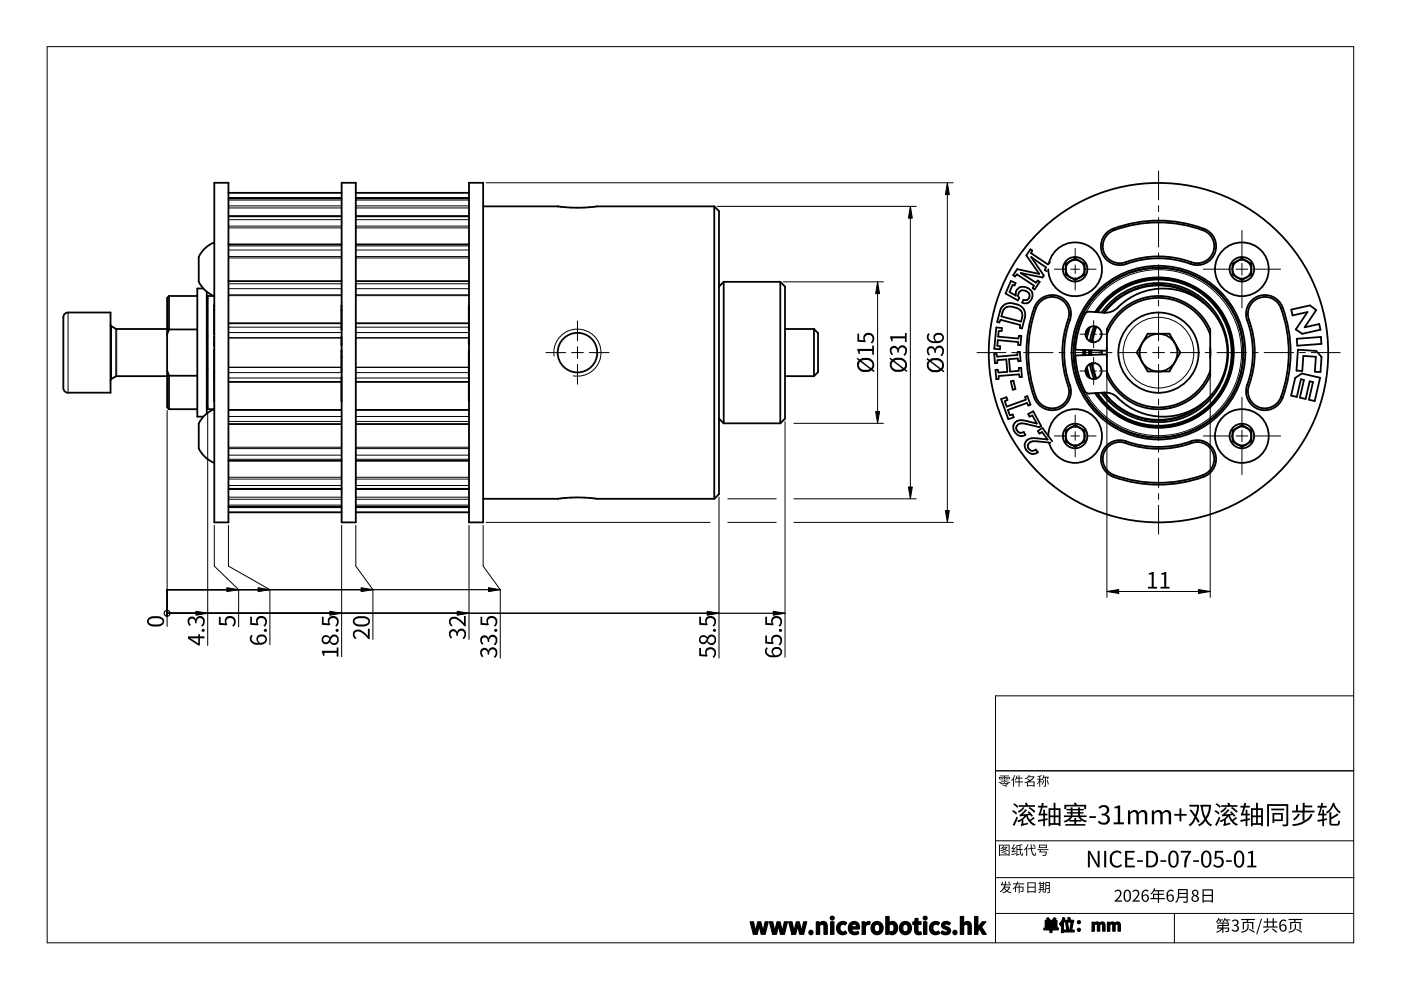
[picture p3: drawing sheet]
<svg xmlns="http://www.w3.org/2000/svg" width="297mm" height="210mm" viewBox="0 0 297 210" stroke-linecap="round" stroke-linejoin="round" font-family="sans-serif">
<g fill="none" stroke="#000" stroke-width=".38">
<path d="M45.4 38.8h3v72h-3zM72.4 38.8h3v72h-3zM99.4 38.8h3v72h-3zM45.4 51.4l-1.7 1-.9 1-.7 1.1v5.2l.7 1.1 .9 1 1.7 1M48.4 42.1h24M48.4 59.6h24M48.4 40.9h24M72.4 45.8h-24M72.4 51.8h-24M75.4 42.1h24M75.4 59.6h24M75.4 40.9h24"/>
<path d="M99.4 45.8h-24M99.4 51.8h-24M102.4 43.8h15.9M118.2 43.8l4.2 .2 4.2-.2M126.6 43.8h24.8v62M151.4 43.8l1 1v60l-1 1M153.4 59.8l-1 1M153.4 59.8v30M165.4 59.8l1 1v28l-1 1M165.4 59.8h-12M165.4 59.8v30M214.3 59.6l1 .4-.2 .5-.4-.1-.7 1.5 1.4 .8a1.63 1.63 0 0 1 .8-1.8 1.63 1.63 0 0 1 1.9 .3 1.69 1.69 0 0 1 .7 1.9 1.69 1.69 0 0 1-1.7 1.2l-.4-.1 .3-.7a.97 .97 0 0 0 1.3-.6 .97 .97 0 0 0-.8-1.2 1.02 1.02 0 0 0-1.3 .1 1.02 1.02 0 0 0-.1 1.4l-.3 .5-2.6-1.5z"/>
<path d="M216.4 57.9h.1M218.6 54.5l2.7 3.9-.3 .4-4.6-.9M218.7 54.5h-.1M218.7 54.5l3.1 2.2-.3 .5 .4 .3M222.4 55.9a5.7 5.7 0 0 1 9.1-3.3 5.7 5.7 0 0 1-1 9.6 5.7 5.7 0 0 1-8.3-5.1M222.6 55.6l-.4 .5-3.6-2.4 .3-.6-.4-.2-.9 1.3 2.7 3.9-4.6-1-.9 1.3 .4 .2 .4-.4 3.6 2.4-.2 .5 .3 .3 1.1-1.7-.4-.2-.4 .4-3.2-2M226 55.9l2-1.1 2 1.1v2.3l-2 1.2-2-1.2zM234.7 49.3a9.4 9.4 0 0 1 4-1.7 27 27 0 0 1 17.2 1.2 4 4 0 0 1 1.5 5.2 4 4 0 0 1-4.9 2 20.6 20.6 0 0 0-14.5 .2 4 4 0 0 1-4.2-2.3 4 4 0 0 1 .9-4.6zM235 49.6a16.2 16.2 0 0 1 6.5-2.1 26.7 26.7 0 0 1 14.2 1.6 3.6 3.6 0 0 1 1.4 4.7 3.6 3.6 0 0 1-4.5 1.8 20.9 20.9 0 0 0-14.7 .2 3.6 3.6 0 0 1-3.7-2 3.6 3.6 0 0 1 .8-4.2zM261.3 55.9l2-1.1 2 1.1v2.3l-2 1.2-2-1.2zM13.7 66.6l.7-.3h9v17h-9a1.06 1.06 0 0 1-1-1v-15zM23.4 68.8l.2 .4 .9 .5"/>
<path d="M24.5 69.7l.2 .1M24.5 79.8l-.9 .6-.2 .3M24.7 79.8h-.2M35.4 78.6l.4 1.1M35.4 69.8h-10.7M35.4 79.8h-10.7M35.8 62.8l-.4 .4v23.2l.4 .4M35.8 69.8l-.4 1.1M35.8 79.7v7.1M35.8 79.7h6M35.8 62.8v7M41.8 62.8h-6"/>
<path d="M41.8 69.8h-6M43.1 61.2h-1.3v27.1h1.3M43.8 61.8v25.9M43.8 78.3h.2M43.8 71.2h.2M44 63.3h-.2M45.4 62.8h-1.4v24h1.4M45.4 69.9h.1M45.4 72.9h.1M45.4 74.4h.1M45.4 75.7h.1M45.4 64.8v6"/>
<path d="M45.4 65.8h.1M45.4 68.7h.1M45.4 71.4v1.9M45.4 74.1v4.8M45.4 79.2v5.8M72.4 74.1v4.8M72.4 72.9h.1M72.4 75.7h.1M72.4 74.4h.1M72.4 64.8v3.7M72.4 68.7v1.2M72.4 71.4v1.9"/>
<path d="M72.4 65.8h.1M72.4 68.5h-24M99.4 75.7h.1M99.4 79.2v5.8M99.4 64.8v3.7M99.4 65.8h.1M99.4 68.7v1.2M99.4 71.4v1.5M99.4 74.4v4.5M99.4 68.5h-24M172.6 69.8h-6.2M172.6 69.8v10"/>
<path d="M172.6 69.8l.8 .8v8.3l-.8 .9M172.6 79.8h-6.2M210.8 75.1l.5-.1 .1 .6 4.3-.3 .1-.7h.4l.2 2h-.5l-.1-.6-1.9 .2 .3 2.6 1.8-.2v-.6h.5l.2 1.9-.5 .1-.2-.6-4.2 .3-.1 .6-.5 .1-.1-2h.4l.2 .6 1.9-.2-.2-2.6-1.9 .2-.1 .6h-.4zM211.2 69.4l1.2 .2v.6h-.7l-.1 1.2 4.3 .4 .2-.6h.4l-.1 2-.5-.1-.1-.6-4.2-.4-.2 1.2 .7 .1-.1 .7-1.2-.2zM212.7 64.8a2.53 2.53 0 0 1 2.9-.3 2.24 2.24 0 0 1 1.7 2.9l-.6 2.2-.5-.1 .1-.6-4.2-1.1-.2 .6-.5-.2 .7-2.4zM213 65.4a1.71 1.71 0 0 1 1.7-.3l.7 .2a1.61 1.61 0 0 1 1.3 2l-.2 .9-4.2-1.1 .3-1.1zM220.1 63.8a4 4 0 0 1 5.1-.7 4 4 0 0 1 1.6 4.8 21 21 0 0 0 .2 14.5 4 4 0 0 1-3 4.5 4 4 0 0 1-4.7-2.6 27.8 27.8 0 0 1 .4-19.8zM220.4 64.1a3.6 3.6 0 0 1 4.5-.6 3.6 3.6 0 0 1 1.5 4.3 21.3 21.3 0 0 0 .2 14.7 3.6 3.6 0 0 1-2.7 4 3.6 3.6 0 0 1-4.2-2.3 27.4 27.4 0 0 1 .3-19.5zM228 75.4a17.4 17.4 0 0 0 2.2 7.8l.7 .3 3.3-.3M228 74.1l6.6 .3M229.7 74.2v1.1M229.8 74.2v1.1"/>
<path d="M229.9 74.2v1.1M230.1 74.2v1.1M230.2 78.4l.4 1.4M230.2 78.7l.2 .9M230.3 78.2l.5 1.8M230.4 77.8l.7 2.4M230.4 70l-.2 .9M230.6 69.7l-.4 1.5M230.8 69.6l-.5 1.8M230.9 74.3v1M231.1 77.2l.9 3.2M231.1 69.4l-.7 2.4"/>
<path d="M231.3 74.3v1M231.4 74.3v1M231.4 77l1 3.3M231.6 77l.9 3.3M231.9 79l.1 .1M232 69.2l-.9 3.2M232 70.5h-.1M232.2 66.2a15.9 15.9 0 0 1 23.9-3.5 15.9 15.9 0 0 1 0 24.1 15.9 15.9 0 0 1-23.9-3.4M232.3 66.2a15.9 15.9 0 0 1 23.7-3.4 15.9 15.9 0 0 1 0 24 15.9 15.9 0 0 1-23.7-3.4M232.4 69.2l-1 3.3M232.4 66.2a15.8 15.8 0 0 1 23.6-3.3 15.8 15.8 0 0 1 0 23.8 15.8 15.8 0 0 1-23.6-3.3M232.5 69.3l-.9 3.2"/>
<path d="M232.7 66.2a15.5 15.5 0 0 1 23.1-3.1 15.5 15.5 0 0 1 0 23.3 15.5 15.5 0 0 1-23.1-3.1M233.6 66.3a14.8 14.8 0 0 1 21.9-2.5 14.8 14.8 0 0 1 0 22 14.8 14.8 0 0 1-21.9-2.5M233.6 74.4v.8M234.2 66.3l-3.6-.2a1.56 1.56 0 0 0-.9 1.3 18 18 0 0 0-1.7 6.8M234.6 65.6h.1M234.6 75.2l.1 .6M234.6 75.1l-6.6 .3M234.7 73.7l-.1 .7M234.7 69.9a12 12 0 0 1 10.9-7.1 12 12 0 0 1 11 7.1v9.8a12 12 0 0 1-11 7.1 12 12 0 0 1-10.9-7.1M234.7 71a11.6 11.6 0 0 1 10.9-7.8 11.6 11.6 0 0 1 11 7.8M234.7 78.6a11.6 11.6 0 0 0 10.9 7.8 11.6 11.6 0 0 0 11-7.8M234.7 69.8v9.9"/>
<path d="M236.4 63.7l.1 .2M238.9 62.1l.1 .1M241.4 61.1l-.1 .1M243.3 70.8h4.6l2.4 4-2.4 4h-4.6l-2.3-4zM244.3 60.5v.1M246.9 60.5v.1M249.9 61.1v.1M252.3 62.1l-.1 .1M254.8 63.7v.2M255.2 64.3a14.2 14.2 0 0 0-21.1 2 3.7 3.7 0 0 0 3-1.2 13.6 13.6 0 0 1 19.3 .3 13.6 13.6 0 0 1-.5 19.3 13.6 13.6 0 0 1-19.3-.7l-1.4-.7-1.1-.1a14.3 14.3 0 0 0 21.1 2.1M256.6 73.7v2.1M257 66a14.3 14.3 0 0 0-23 .3"/>
<path d="M265.5 63.6a4 4 0 0 1 6.4 1.6 27.4 27.4 0 0 1-.3 19.9 4 4 0 0 1-5.2 1.5 4 4 0 0 1-2-5 20.6 20.6 0 0 0-.2-14.5 4.1 4.1 0 0 1 1.3-3.5zM265.7 63.9a3.6 3.6 0 0 1 5.9 1.4 27.1 27.1 0 0 1-.3 19.6 3.6 3.6 0 0 1-4.7 1.3 3.6 3.6 0 0 1-1.8-4.4 21 21 0 0 0-.2-14.7 3.6 3.6 0 0 1 1.1-3.2zM273.8 65.6l4-.8 1.3 1-2.5 3.6 3.1-.7 .3 1.2-3.9 .9-1.4-.9 2.5-3.7-3.2 .7zM274.9 71.8l5.2-.4 .1 1.5-5.2 .4zM275.2 74.1l3.9 .3 1.1 1.3-.2 3.2-1.2-.1 .2-3.2-2.7-.1-.2 3.2-1.2-.1zM41.8 86.8h-6M44 86.3h-.2M45.4 86.8l-1.7 1-.9 .9-.7 1.1v5.3l.7 1.1 .9 .9 1.7 1M45.4 80.1h.1M48.4 89.9h24M48.4 81h24M72.4 97.7h-24"/>
<path d="M72.4 80.1v4.9M75.4 89.9h24M75.4 81h24M99.4 97.7h-24M99.4 80.1h.1M152.4 88.8l1 1M165.4 89.8h-12M212.3 84.6l1.1-.4 .2 .6-.6 .3 .4 1.1 4.1-1.4-.1-.7 .4-.1 .7 1.8-.5 .2-.3-.6-4 1.5 .4 1.1 .6-.1 .2 .6-1.1 .4zM214.3 80.8l.6-.1 .4 1.8-.6 .1zM217.4 92.2h.1M219.8 89.8l-2.1-.5a2.09 2.09 0 0 0-2.8 .9 1.76 1.76 0 0 0 .6 1.8 1.76 1.76 0 0 0 1.9 .2M219.8 89.8h.1"/>
<path d="M219.8 89.8l-.9-1.7-.6 .2-.3-.5 1.1-.6 1.6 3.1-.4 .3-2.6-.7a1.56 1.56 0 0 0-2.2 .8 1.04 1.04 0 0 0 1.6 .9l.3 .6M220 95.9h.1M222.1 93.2l-2.1-.2a2.09 2.09 0 0 0-2.7 1.2 1.78 1.78 0 0 0 .8 1.7 1.78 1.78 0 0 0 1.9 0M222.1 93.2l-1.2-1.6-.5 .3-.4-.5 1-.7 2.1 2.9M222.1 93.2h.1M222.2 92.5a5.7 5.7 0 0 1 8.2-5.2 5.7 5.7 0 0 1 1.2 9.6 5.7 5.7 0 0 1-9.2-3M222.7 93.9l-2.7-.3a1.55 1.55 0 0 0-2.1 1 1.02 1.02 0 0 0 .7 .9 1.02 1.02 0 0 0 1-.2l.4 .6M226 91.3l2-1.2 2 1.2v2.3l-2 1.1-2-1.1zM234 83.2a14.4 14.4 0 0 0 23 .3M234.5 94.6a3.9 3.9 0 0 1 4.3-1 21 21 0 0 0 14.5-.2 4 4 0 0 1 4.4 3 4 4 0 0 1-2.5 4.7 27.7 27.7 0 0 1-19.9-.4 4 4 0 0 1-.8-6.1zM234.7 83.9l-.1 .1M234.8 94.9a3.5 3.5 0 0 1 3.8-.9 21.3 21.3 0 0 0 14.7-.2 3.6 3.6 0 0 1 4 2.7 3.6 3.6 0 0 1-2.2 4.2 27.4 27.4 0 0 1-19.6-.3 3.6 3.6 0 0 1-.7-5.5z"/>
<path d="M236.5 85.7l-.1 .1M239 87.4l-.1 .1M241.3 88.4l.1 .1M244.3 89v.1M246.9 89v.1M249.9 88.4v.1M252.2 87.4l.1 .1M254.8 85.7v.1M261.3 91.3l2-1.2 2 1.2v2.3l-2 1.1-2-1.1zM274.6 80.1l1.4-.9 3.9 .9-1.2 4.9-1.2-.2 .9-3.8-.7-.2-.9 3.8-1.2-.3 .9-3.7-.7-.2-.8 3.8-1.3-.3zM48.4 107.5h24M72.4 103.7h-24"/>
<path d="M72.4 108.6h-24M75.4 107.5h24M99.4 103.7h-24M99.4 108.6h-24M102.4 105.8h15.8l4.3-.3 4.1 .3M126.6 105.8h24.8"/>
<circle cx="227.9" cy="57.1" r="1.99"/>
<circle cx="227.9" cy="57.1" r="2.61"/>
<circle cx="263.3" cy="57.1" r="2.61"/>
<circle cx="263.3" cy="57.1" r="5.7"/>
<circle cx="263.3" cy="57.1" r="1.99"/>
<circle cx="122.4" cy="74.8" r="4.2"/>
<circle cx="231.9" cy="70.9" r="1.69"/>
<circle cx="231.9" cy="78.7" r="1.7"/>
<circle cx="245.6" cy="74.8" r="18"/>
<circle cx="245.6" cy="74.8" r="4"/>
<circle cx="245.6" cy="74.8" r="18.4"/>
<circle cx="245.6" cy="74.8" r="8.5"/>
<circle cx="245.6" cy="74.8" r="36"/>
<circle cx="227.9" cy="92.5" r="2"/>
<circle cx="227.9" cy="92.4" r="2.6"/>
<circle cx="263.3" cy="92.4" r="2.61"/>
<circle cx="263.3" cy="92.5" r="2"/>
<circle cx="263.3" cy="92.4" r="5.7"/>
</g>
<g fill="none" stroke="#000" stroke-width=".21">
<path d="M48.4 42.1h24M48.4 46h24M48.4 52.1h24M48.4 48.3h24M48.4 46.6h24M48.4 42.4h24M48.4 54.4h24M72.4 41.9h-24M72.4 43.7h-24M72.4 53h-24M72.4 47.9h-24M72.4 54.7h-24"/>
<path d="M72.4 44.1h-24M75.4 42.1h24M75.4 46h24M75.4 52.1h24M75.4 48.3h24M75.4 46.6h24M75.4 42.4h24M75.4 54.4h24M99.4 41.9h-24M99.4 43.7h-24M99.4 53h-24M99.4 47.9h-24"/>
<path d="M99.4 54.7h-24M99.4 44.1h-24M236.1 48.4l.1 .4M238.7 55.6l.1 .4M252.6 55.6l-.1 .4M255.2 48.4l-.1 .4M14.4 66.3v17M23.6 69.2v11.1M24.5 69.7v10.1M24.7 69.8v10M48.4 61.2h24M48.4 77.9h24"/>
<path d="M48.4 62.7h24M48.4 70.5h24M48.4 69.4h24M48.4 71.6h24M48.4 60.2h24M48.4 62.5h24M72.4 71.7h-24M72.4 77.9h-24M72.4 79h-24M75.4 61.2h24M75.4 77.9h24M75.4 62.7h24"/>
<path d="M75.4 70.5h24M75.4 69.4h24M75.4 71.6h24M75.4 60.2h24M75.4 62.5h24M99.4 71.7h-24M99.4 77.9h-24M99.4 79h-24M219.3 65.2l.4 .1M226.5 67.8l.3 .1M228 74.2v1.2M230.1 66.5a17.6 17.6 0 0 1 26.7-5.3 17.6 17.6 0 0 1 0 27.2 17.6 17.6 0 0 1-26.7-5.3"/>
<path d="M233.2 74.4v.8M264.8 67.8l-.4 .1M272 65.2l-.4 .1M48.4 89.4h24M48.4 96.5h24M48.4 94.8h24M72.4 80.1h-24M72.4 88.3h-24M72.4 87h-24M72.4 97.4h-24M72.4 86.8h-24M72.4 95.1h-24"/>
<path d="M75.4 89.4h24M75.4 96.5h24M75.4 94.8h24M99.4 80.1h-24M99.4 88.3h-24M99.4 87h-24M99.4 97.4h-24M99.4 86.8h-24M99.4 95.1h-24M219.7 84.2l-.4 .1M226.8 81.6l-.3 .1M238.8 93.6l-.1 .3"/>
<path d="M252.5 93.6l.1 .3M264.4 81.6l.4 .1M271.6 84.2l.4 .1M48.4 105.9h24M48.4 105.4h24M48.4 101.6h24M48.4 107.6h24M72.4 108.6h-24M72.4 107.1h-24M72.4 103.6h-24M72.4 102.9h-24M72.4 101.2h-24"/>
<path d="M72.4 107.4h-24M75.4 105.9h24M75.4 105.4h24M75.4 101.6h24M75.4 107.6h24M99.4 108.6h-24M99.4 107.1h-24M99.4 103.6h-24M99.4 102.9h-24M99.4 101.2h-24M99.4 107.4h-24M236.2 100.7l-.1 .4"/>
<path d="M255.1 100.7l.1 .4"/>
<circle cx="245.6" cy="74.8" r="7.5"/>
</g>
<path d="M117.5 75.5a5 5 0 0 1 4.7-5.7 5 5 0 0 1 5.2 5.3 5 5 0 0 1-5.9 4.6" fill="none" stroke="#000" stroke-width=".21"/>
<path d="M10 9.9h277v190h-277z" fill="none" stroke="#000" stroke-width=".21"/>
<path d="M287 147.5h-75.9v52.4M211.1 163.4h75.9M211.1 178.3h75.9M249 193.7v6.2M286.9 193.7h-75.8M287.1 186.1h-76" fill="none" stroke="#000" stroke-width=".21"/>
<g fill="#000">
<path d="M181.8 74h3.1v-.7h.4v1.9h-.4v-.8h-2.6v.6h-.3zM181.8 70.7h.4v1.4h1a1.15 1.15 0 0 1 .9-1.6 1.15 1.15 0 0 1 1.2 1.5l-.4 .8-.3-.2a.84 .84 0 0 0 .4-1.1 .84 .84 0 0 0-1.1-.4 .84 .84 0 0 0-.4 1.1l-.1 .4-1.6-.2zM188.7 71.3h3.2v-.7h.3v1.9h-.3v-.8h-2.6v.7h-.3zM189 73.5a.88 .88 0 0 1 1.4 .5 1 1 0 0 1 1.3-.7 1 1 0 0 1 .6 1.3l-.5 .9-.3-.3a.82 .82 0 0 0 .5-.9 .82 .82 0 0 0-.8-.6 .82 .82 0 0 0-.6 1h-.4a.72 .72 0 0 0-.6-.9 .7 .7 0 0 0-.6 .5 .7 .7 0 0 0 .4 .8l-.3 .2a1.27 1.27 0 0 1-.1-1.8zM196.8 73.6a.88 .88 0 0 1 1.5 .4 1 1 0 0 1 1.2-.7 1 1 0 0 1 .6 1.4l-.4 .8-.3-.2a.82 .82 0 0 0 .5-.9 .82 .82 0 0 0-.9-.7 .81 .81 0 0 0-.6 1.1h-.3a.72 .72 0 0 0-.7-1 .7 .7 0 0 0-.6 .6 .7 .7 0 0 0 .4 .8l-.3 .2a1.27 1.27 0 0 1-.1-1.8zM40.1 130.9a.88 .88 0 0 1 1.4 .4 .96 .96 0 0 1 1.2-.7 .96 .96 0 0 1 .7 1.1v.5l-.3 .5-.2 .1-.3-.2a.82 .82 0 0 0 .5-1 .82 .82 0 0 0-.9-.5l-.4 .4-.1 .6h-.3a.72 .72 0 0 0-.7-.9 .7 .7 0 0 0-.6 .5 .7 .7 0 0 0 .4 .8l-.3 .2a1.27 1.27 0 0 1-.1-1.8zM46.4 130.8h.4v1.3l1 .1a1.14 1.14 0 0 1 .8-1.6 1.14 1.14 0 0 1 1.4 1.1l-.1 .5-.3 .5-.1 .2-.3-.3a.84 .84 0 0 0 .4-1.1 .84 .84 0 0 0-1.1-.4 .84 .84 0 0 0-.4 1.1l-.1 .4-1.6-.1zM53 130.8h.4v1.3l1 .1a1.16 1.16 0 0 1 1.1-1.6 1.16 1.16 0 0 1 1 1.6l-.4 .7-.2-.3a.84 .84 0 0 0 .4-1.1 .84 .84 0 0 0-1.2-.4 .84 .84 0 0 0-.3 1.1l-.1 .4-1.7-.1zM68.2 138h3.2v-.7h.3v1.9h-.3v-.8h-2.6v.6h-.3zM68.2 130.8h.4v1.3l1 .1a1.16 1.16 0 0 1 1.1-1.6 1.16 1.16 0 0 1 1.1 1.6l-.5 .7-.2-.3a.84 .84 0 0 0 .4-1.1 .84 .84 0 0 0-1.1-.4 .84 .84 0 0 0-.4 1.1l-.1 .4-1.7-.1zM75.1 133.8a1.52 1.52 0 0 1 2.2 .3l.7 .7v-1.5h.4v2.2h-.3l-.9-.9a1.47 1.47 0 0 0-1.8-.6l-.2 .3a.79 .79 0 0 0 .4 1l-.3 .2a1.21 1.21 0 0 1-.2-1.7zM95.5 131.1a1.52 1.52 0 0 1 2.1 .3l.8 .7v-1.5h.3v2.2h-.2l-.9-.9a1.47 1.47 0 0 0-1.8-.6l-.2 .3a.79 .79 0 0 0 .3 1l-.2 .2a1.21 1.21 0 0 1-.2-1.7z"/>
<path d="M95.5 133.6a.88 .88 0 0 1 1.4 .4 1 1 0 0 1 1.3-.7 1 1 0 0 1 .6 1.4l-.5 .8-.3-.2a.82 .82 0 0 0 .5-1 .82 .82 0 0 0-.9-.6l-.4 .4-.1 .7h-.3a.72 .72 0 0 0-.7-1 .7 .7 0 0 0-.6 .6 .7 .7 0 0 0 .4 .8l-.3 .2a1.27 1.27 0 0 1-.1-1.8zM102.1 137.6a.88 .88 0 0 1 1.5 .4 1 1 0 0 1 1.3-.7 1 1 0 0 1 .5 1.3l-.4 .9-.3-.2a.82 .82 0 0 0 .5-1 .82 .82 0 0 0-1-.6l-.4 .4-.1 .7h-.3a.72 .72 0 0 0-.7-1 .7 .7 0 0 0-.6 .6 .7 .7 0 0 0 .4 .7l-.3 .3a1.27 1.27 0 0 1-.1-1.8zM102.1 134.9a.88 .88 0 0 1 1.5 .4 1 1 0 0 1 1.3-.7 1 1 0 0 1 .5 1.4l-.4 .8-.3-.2a.82 .82 0 0 0 .5-1 .82 .82 0 0 0-1-.5l-.4 .3-.1 .7h-.3a.72 .72 0 0 0-.7-.9 .7 .7 0 0 0-.6 .5 .7 .7 0 0 0 .4 .8l-.3 .2a1.27 1.27 0 0 1-.1-1.8zM101.9 130.8h.4v1.3l1 .1a1.14 1.14 0 0 1 .8-1.6 1.14 1.14 0 0 1 1.3 1.1v.5l-.3 .5-.1 .2-.3-.3a.84 .84 0 0 0 .4-1.1 .84 .84 0 0 0-1.1-.4 .84 .84 0 0 0-.4 1.1l-.1 .4-1.6-.1zM148.3 137.4h.3v1.3l1 .1a1.16 1.16 0 0 1 1.1-1.6 1.16 1.16 0 0 1 1.1 1.7l-.4 .6-.3-.2a.84 .84 0 0 0 .4-1.1 .84 .84 0 0 0-1.1-.5 .84 .84 0 0 0-.4 1.2l-.1 .3-1.6-.1zM148.3 130.8h.3v1.3l1 .1a1.16 1.16 0 0 1 1.1-1.6 1.16 1.16 0 0 1 1.1 1.6l-.4 .7-.3-.3a.84 .84 0 0 0 .4-1.1 .84 .84 0 0 0-1.1-.4 .84 .84 0 0 0-.4 1.1l-.1 .4-1.6-.1zM162.3 134.7h.3v1.4l1 .1a1.16 1.16 0 0 1 1.1-1.7 1.16 1.16 0 0 1 1.1 1.7l-.4 .6-.3-.2a.84 .84 0 0 0 .4-1.1 .84 .84 0 0 0-1.1-.4 .84 .84 0 0 0-.4 1.1l-.1 .4-1.6-.1zM162.3 130.8h.3v1.3l1 .1a1.16 1.16 0 0 1 1.1-1.6 1.16 1.16 0 0 1 1.1 1.6l-.4 .7-.3-.3a.84 .84 0 0 0 .4-1.1 .84 .84 0 0 0-1.1-.4 .84 .84 0 0 0-.4 1.1l-.1 .4-1.6-.1zM243.6 121.5l1-.2v3.1h.7v.4h-1.9v-.4h.8v-2.6h-.6zM246.2 121.5l1.1-.2v3.1h.7v.4h-1.9v-.4h.7v-2.6h-.6zM212 164.4h1.9v.2h-.9v.1h1.1v.5h-.2v-.3h-.9v.4h-.2v-.4h-.8v.3h-.2v-.5h1v-.1h-.8zM212.1 165.3h.6v.1h-.6z"/>
<path d="M212.1 165h.6v.2h-.6zM211.7 165.9l1.3-.5 .4 .3 .8 .2-.1 .1-1.2-.4-1.1 .4zM213.2 165.3h.6v.1h-.6zM213.2 165h.6v.2h-.6zM212.1 166h.9l-.2-.2 .1-.1 .2 .2-.1 .1 .9 .1-.7 .5 .3 .1-.1 .1-1-.4 .1-.1 .5 .2 .5-.3h-1.4zM215 164.3l.2 .1-.2 .6v1.8h-.2v-1.5l-.3 .3-.1-.2zM215.5 173.1l.3 .3-.8 1.7-.3-.2zM214.6 172l.2-.2 .9 .6-.3 .3zM214.8 170.6l.3-.3 .8 .7-.3 .3zM215.8 172l1.1-.9 .3 .1-1.2 1.1zM215.5 164.5h.2l-.1 .4h.4v-.5h.2v.5h.6v.2h-.6v.6h.7v.2h-.7v.9h-.2v-.9h-.8v-.2h.8v-.6h-.5l-.2 .4-.1-.1zM217.9 179l.2 .1-.3 .5v1.9h-.2v-1.6l-.4 .4-.1-.2z"/>
<path d="M218.3 171.1l1.2 .9-.2 .3-1.2-1zM216.1 172.8l1.3-1.2 .4 .1-1 1 1.4-.2-.3-.3 .2-.2 .9 1-.3 .2-.3-.4-.5 .1 .1 .3 .4 .6 .7-.6 .3 .3-.8 .6 1 .7-.3 .3-.8-.5-.5-.6-.4-.9-.6 .6v1l.9-.3v.4l-1.3 .4-.2-.3 .2-.3v-.6l-.7 .3-.3-.3 1.3-.6 .3-.4-1 .1zM216 170.7h1.5l-.2-.4 .4-.1 .2 .5h1.5v.4h-3.4zM219 179.1l.1-.1 .5 .5-.2 .1zM218.5 179h.2l.1 .8 .8-.1v.2l-.8 .1 .3 1.1 .3 .1 .1-.4 .2 .1-.1 .2a.4 .4 0 0 1-.4 .4 .4 .4 0 0 1-.4-.5l-.2-1-.7 .1v-.2l.7-.1zM221.2 165.4h.2l-.4 1-.2-.1zM221.9 165.4h.2l.3 .9-.2 .1zM220.1 170.8h.7l.1-.6 .4 .1-.1 .5h.9v.4h-1l-.5 1.3h.6v-.8h.4v.8h.5v.4h-.5v.7l.5-.1v.3l-.5 .2v1.2h-.4v-1.2l-1.1 .3-.1-.4 1.2-.2v-.8l-.9 .1-.2-.4 .6-1.4h-.6zM220 164.6l.8-.2 .1 .1-.4 .1v.5h.4v.2l.3-1 .2 .1-.1 .3h1.1l-.2 .5h-.2l.1-.3h-.3l-.1 1.9h-.4l-.1-.2h.4v-1.7h-.3l-.3 .5-.5-.1 .4 .5-.1 .2-.3-.4v1.2h-.2v-1.2l-.3 .7-.1-.1 .4-.9h-.4v-.2h.4v-.4h-.3zM225.7 170.6h2.2l-.3-.3 .5-.1 .2 .4h2v1h-.4v-.6h-3.8v.6h-.4zM225.9 174.7h1.9v-.5h-1.1v-.3h1.1v-.5h.4v.5h1.1v.3h-1.1v.5h1.9v.4h-4.2zM231 173.1h1.3v.3h-1.3z"/>
<path d="M232.9 171.2a1.26 1.26 0 0 1 1.3-.5 1.26 1.26 0 0 1 1 1l-.1 .4-.6 .6a1.15 1.15 0 0 1 .8 1.5 1.15 1.15 0 0 1-1.6 .6l-.9-.5 .2-.3a.96 .96 0 0 0 1 .5 .96 .96 0 0 0 .8-.8 .89 .89 0 0 0-1.2-.8v-.4a.82 .82 0 0 0 1.1-.8 .8 .8 0 0 0-.7-.6 .8 .8 0 0 0-.8 .4zM236.3 171.1l1.2-.3v3.6h.8v.4h-2.2v-.4h.9v-3h-.7zM239.2 171.8h.4v.4a.97 .97 0 0 1 .9-.5 .97 .97 0 0 1 .9 .6 .99 .99 0 0 1 1.2-.5 .99 .99 0 0 1 .6 1.1v1.9h-.5v-1.8a.67 .67 0 0 0-.4-.9 .67 .67 0 0 0-.9 .5v2.2h-.5v-1.8a.67 .67 0 0 0-.4-.9 .67 .67 0 0 0-.8 .5v2.2h-.5zM244.2 171.8h.4l.1 .4a.97 .97 0 0 1 .9-.5 .97 .97 0 0 1 .8 .6 .99 .99 0 0 1 1.2-.5 .99 .99 0 0 1 .7 1.1v1.9h-.5v-1.8a.67 .67 0 0 0-.5-.9 .67 .67 0 0 0-.8 .5v2.2h-.5v-1.8a.67 .67 0 0 0-.5-.9 .67 .67 0 0 0-.8 .5v2.2h-.5zM250.1 171.4h.4v1.2h1.1v.3h-1.1v1.2h-.4v-1.2h-1.1v-.3h1.1zM252.2 170.6l2 .1v.9l-.5 1.5 .6 1.1-.3 .3-.5-.9-.3 .7-.9 .9-.3-.3 .9-1 .3-.7-1-1.4 .3-.2 .9 1.1 .4-1.7h-1.6zM258.4 173.1l.3 .3-.7 1.7-.4-.2zM257.5 172l.2-.2 .9 .6-.3 .3zM257.7 170.6l.3-.3 .8 .7-.2 .3zM258.7 172l1.1-.9 .3 .1-1.2 1.1zM261.2 171.1l1.2 .9-.2 .3-1.2-1zM259 172.8l1.3-1.2 .4 .1-1 1 1.4-.2-.3-.3 .3-.2 .8 1-.3 .2-.2-.4-.6 .1 .1 .3 .4 .6 .7-.6 .3 .3-.8 .6 1 .7-.3 .3-.7-.5-.6-.6-.4-.9-.6 .6v1l.9-.3 .1 .4-1.4 .4-.2-.3 .2-.3v-.6l-.7 .3-.3-.3 1.3-.6 .3-.4-1 .1z"/>
<path d="M258.9 170.7h1.5l-.2-.4 .4-.1 .3 .5h1.5v.4h-3.5zM263 170.8h.7l.1-.6 .4 .1-.1 .5h.9v.4h-1l-.5 1.3h.6v-.8h.4v.8h.5v.4h-.5v.7l.5-.1v.3l-.5 .2v1.2h-.4v-1.2l-1.1 .3v-.4l1.1-.2v-.8l-.9 .1-.1-.4 .5-1.4h-.6zM268.7 170.5h4.4l-.1 4.5-1 .2-.2-.4 .9-.1v-3.8h-3.7v4.3h-.3zM275.2 172.5l.4 .1a2.03 2.03 0 0 1-1.2 1.3l-.3-.2 .9-.8zM274.8 170.6h.4v1.3h1v-1.7h.4v.6h1.6v.4h-1.6v.7h2.1v.4h-2.1v1.7l1-.9 .3-.6 .4 .2a3.6 3.6 0 0 1-2.3 2l-1.9 .5-.2-.4 2-.4 .7-.4h-.4v-1.7h-2.2v-.4h.8zM279.4 170.9h.6l.1-.7 .4 .1-.1 .6h.9v.3h-1l-.4 1.3h.5v-.8h.3v.8h.6v.4h-.6v.7l.6-.1 .1 .4-.7 .1v1.2h-.3v-1.1l-1 .2-.1-.4 1.1-.2v-.8l-.9 .1-.1-.4 .5-1.4h-.5zM281.9 172.2h.4v1.1l1.2-.9 .3 .4-1.5 .9v.9l1.2 .1 .2-.8 .3 .2a.65 .65 0 0 1-.3 .9h-1.4l-.4-.1zM282.6 170.2l.4 .1v.1a2.74 2.74 0 0 0 1.3 1.7l-.3 .4-.9-1-.4-.6-.7 1.1-.6 .5-.3-.3 .8-.6zM159.1 195.4h.6l.5 2.1 .5-2.1h.6l.5 2.1 .4-2.1h.7l-.7 2.7h-.8l-.4-1.9-.5 1.9h-.8zM163.1 195.4h.7l.4 2.1 .6-2.1h.6l.5 2.1 .4-2.1h.7l-.7 2.7h-.8l-.5-1.9-.4 1.9h-.8zM167.2 195.4h.7l.4 2.1 .5-2.1h.7l.4 2.1 .5-2.1h.6l-.6 2.7h-.8l-.5-1.9-.4 1.9h-.8zM173.1 195.4h.5l.1 .4a.92 .92 0 0 1 1.1-.4 .92 .92 0 0 1 .6 1v1.7h-.7v-1.6a.48 .48 0 0 0-.3-.5 .48 .48 0 0 0-.6 .3v1.8h-.7z"/>
<path d="M176.1 195.4h.7v2.7h-.7zM177.7 195.9a1.29 1.29 0 0 1 1.8-.2l-.3 .4a.72 .72 0 0 0-.9 0 .72 .72 0 0 0-.2 .9 .68 .68 0 0 0 .5 .6 .68 .68 0 0 0 .7-.2l.2 .4-.1 .2a1.33 1.33 0 0 1-1.5-.1 1.33 1.33 0 0 1-.5-1.3zM182.8 195.4h.6v.5a.8 .8 0 0 1 1.1-.5l-.1 .6a.64 .64 0 0 0-.9 .5v1.6h-.7zM194 194.7h.6v.7h.7v.6h-.7v1.4l.3 .2h.3l.1 .5-.5 .1a.83 .83 0 0 1-.9-1v-1.2h-.4v-.5l.5-.1zM195.8 195.4h.7v2.7h-.7zM197.4 195.9a1.3 1.3 0 0 1 1.8-.2l-.3 .4a.72 .72 0 0 0-.9 0 .72 .72 0 0 0-.2 .9 .68 .68 0 0 0 .5 .6 .68 .68 0 0 0 .7-.2l.2 .4-.8 .4a1.38 1.38 0 0 1-1.3-.9 1.38 1.38 0 0 1 .3-1.4zM199.8 195.7a1.29 1.29 0 0 1 1.7 0l-.3 .4-.3-.1a.34 .34 0 0 0-.6 0 .34 .34 0 0 0 .4 .5 .86 .86 0 0 1 .8 .9 .86 .86 0 0 1-1 .8h-.4l-.6-.4 .3-.4 .8 .2a.26 .26 0 0 0 .3-.2 .26 .26 0 0 0-.2-.3h-.1a.88 .88 0 0 1-.8-.5 .88 .88 0 0 1 0-.9zM203.6 194.3h.7v1.5a.91 .91 0 0 1 1.1-.4 .91 .91 0 0 1 .5 1v1.7h-.7v-1.6a.48 .48 0 0 0-.3-.5 .48 .48 0 0 0-.6 .3v1.8h-.7zM206.6 194.3h.7v2.3l1-1.2h.7l-.9 1.1 1 1.6h-.8l-.6-1.1-.4 .4v.7h-.7zM212.4 180.7l1.1 .2-.1 .2-1.1-.3zM212.7 180.4l.6 .2-.1 .1-.6-.2zM213.7 187l.2-.1 .3 .4-.2 .1z"/>
<path d="M214.4 181.1l1-.2v.2l-.9 .2zM215 179l.1 .1-.4 .8 .4-.1 .1-.2 .2 .1-.6 .8 .6-.1v.1l-.9 .3-.1-.2 .5-.6-.4 .1-.1-.2zM214.8 187.3h.7l.2-.4h.2l-.1 .4h1.4v.2h-1.5l-.3 .5h.6v-.4h.2v.4h.8v1l-.6 .1v-.2h.4v-.7h-.6v1.2h-.2v-1.2h-.6v.9h-.2v-.9l-.4 .4-.1-.2 .3-.2 .5-.7h-.7zM220.5 188.8h.2l-.4 .6-.1-.1zM220.9 188.9l.2-.1 .3 .4-.2 .1zM219.9 180.1h2.4v.1h-1.6l-.1 .3 1.4 .1a.68 .68 0 0 1-.2 .7 .68 .68 0 0 1-.8 .1v-.1l.6-.1 .1-.5h-1.4l.2-.5h-.6zM225.4 194.6l.4 .1-.3 .7v2.3h-.4v-1.7l-.3 .3-.2-.5zM225.8 195.1h.7l-.1-.5 .4-.1 .1 .5-.3 .1h1v.4h-1.8zM225.9 195.7l.4-.1 .2 1.4-.4 .1zM227.1 195.6l.4 .1-.3 1.5h.5v.4h-2.1v-.4h1.2zM230.7 180.4h.4l1.7 2.9-.1-2.9h.4v3.5h-.4l-1.7-2.9 .1 2.9h-.4zM231.5 195.5h.5v.3l.3-.2a.56 .56 0 0 1 .8 .2 .64 .64 0 0 1 .8-.3 .64 .64 0 0 1 .4 .7v1.2h-.5v-1.2l-.2-.3-.4 .2v1.3h-.5v-1.2l-.3-.3-.4 .2v1.3h-.5z"/>
<path d="M234.8 195.5h.4v.3l.3-.2a.56 .56 0 0 1 .9 .2 .64 .64 0 0 1 .7-.3 .64 .64 0 0 1 .4 .7v1.2h-.4v-1.2l-.3-.3-.4 .2v1.3h-.5v-1.2l-.2-.3-.4 .2v1.3h-.5zM236.4 188.9a.83 .83 0 0 1 1.2 0 .83 .83 0 0 1-.1 1.2l-.7 .8h1.1v.3h-1.6v-.2a1.78 1.78 0 0 0 1.1-1.8l-.3-.3-.6 .3-.2-.2zM235.9 180.7a1.42 1.42 0 0 1 1.9 .1l-.2 .3a1.09 1.09 0 0 0-1.4-.2 1.09 1.09 0 0 0-.4 1.2 1.11 1.11 0 0 0 .5 1.3 1.11 1.11 0 0 0 1.4-.2l.2 .3a1.5 1.5 0 0 1-1.8 .3 1.5 1.5 0 0 1-.8-1.6 1.5 1.5 0 0 1 .6-1.5zM238.5 180.4h2.1v.4h-1.6v1.1h1.3v.4h-1.3v1.2h1.6v.4h-2.1zM240.2 188.9a.83 .83 0 0 1 1.2 0 .83 .83 0 0 1-.1 1.2l-.7 .8h1.1v.3h-1.6v-.2a1.78 1.78 0 0 0 1.1-1.8l-.3-.3-.6 .3-.2-.2zM241.1 182.4h1.2v.3h-1.2zM246 182.4h1.3v.3h-1.3zM250.4 180.4h2.1v.3a4.8 4.8 0 0 0-1 3.2h-.4v-1.3l.3-.9 .6-.9h-1.6zM253 182.4h1.2v.3h-1.2zM257.6 180.4h1.7v.4h-1.3l-.1 1a1.15 1.15 0 0 1 1.6 1 1.15 1.15 0 0 1-1.4 1.2l-.9-.5 .2-.3a.84 .84 0 0 0 1.1 .4 .84 .84 0 0 0 .4-1.1 .84 .84 0 0 0-1.1-.4l-.3-.1zM258.3 194.6l.2 .1-.1 .2h.9v.2h-.5l.1 .4h-.2l-.2-.4h-.2l-.3 .5-.2-.1zM259.6 194.6l.3 .1-.1 .2h1v.2h-.6l.2 .4h-.2l-.3-.4h-.2l-.3 .5-.2-.2z"/>
<path d="M259.9 182.4h1.3v.3h-1.3zM261.2 195.3a.74 .74 0 0 1 1-.3 .74 .74 0 0 1 .2 1.1l-.2 .1a.74 .74 0 0 1 .4 1 .74 .74 0 0 1-1.1 .3l-.4-.3 .1-.2a.57 .57 0 0 0 .8 .3 .57 .57 0 0 0 .3-.8l-.7-.2v-.2a.51 .51 0 0 0 .7-.5 .5 .5 0 0 0-.4-.4 .5 .5 0 0 0-.6 .3zM263.1 194.8h3v.3h-1.4l-.2 .4h1.2v1.6h-.2v-1.4h-1.8v1.4h-.2v-1.6h.8l.1-.4h-1.3zM264.6 180.7l1.1-.3v3.1h.7v.4h-1.9v-.4h.7v-2.6h-.6zM264.5 195.9h.2v.6a1.07 1.07 0 0 1-.8 1.1l-.7 .2-.1-.2a1.39 1.39 0 0 0 1.3-.8zM264.9 196.9l1.1 .7-.1 .2-1.2-.7zM267.4 194.8h.2l-1 3.3h-.3zM267.9 197.6l.9-.7 .2 .1-.9 .8zM269.6 197l.3-.1 .9 .7-.2 .2zM273.2 194.8h2.9v.3h-1.3l-.2 .4h1.2v1.6h-.3v-1.4h-1.7v1.4h-.3v-1.6h.8l.2-.4h-1.3zM274.5 195.9h.3v.6a1.07 1.07 0 0 1-.9 1.1l-.6 .2-.2-.2a1.39 1.39 0 0 0 1.4-.8zM274.9 196.9l1.2 .7-.2 .2-1.1-.7z"/>
<path d="M181.8 75.9l.5 .3a1.97 1.97 0 0 1 2.9 .6l.1 .4a1.16 1.16 0 0 1-.3 1.1l.4 .3-.1 .3-.5-.4a1.96 1.96 0 0 1-3-.5l-.1-.4a1.19 1.19 0 0 1 .4-1.2l-.5-.3zM182.7 76.5l2 1.6 .2-.3a1.1 1.1 0 0 0-.3-1.2 1.1 1.1 0 0 0-1.1-.3zM182.3 76.8l-.1 .2a1.09 1.09 0 0 0 .2 1.1 1.09 1.09 0 0 0 1.1 .3l.9-.2-2-1.5z"/>
<path d="M188.8 75.8l.4 .4a1.97 1.97 0 0 1 3 .5l.1 .4a1.16 1.16 0 0 1-.4 1.2l.5 .3-.2 .3-.5-.4a1.96 1.96 0 0 1-2.9-.5l-.1-.4a1.19 1.19 0 0 1 .3-1.2l-.4-.3zM189.6 76.5l2 1.5 .2-.3a1.1 1.1 0 0 0-.2-1.1 1.1 1.1 0 0 0-1.1-.3zM189.2 76.8l-.1 .2a1.09 1.09 0 0 0 .3 1.1 1.09 1.09 0 0 0 1.1 .3l.8-.2-2-1.5z"/>
<path d="M196.6 75.9l.5 .4a1.97 1.97 0 0 1 2.9 .5l.1 .4a1.16 1.16 0 0 1-.3 1.2l.4 .3-.2 .2-.4-.3a1.96 1.96 0 0 1-3-.6l-.1-.4a1.19 1.19 0 0 1 .3-1.1l-.4-.3zM197.4 76.6l2.1 1.5 .2-.3a1.1 1.1 0 0 0-.3-1.1 1.1 1.1 0 0 0-1.1-.3zM197.1 76.8l-.1 .2a1.09 1.09 0 0 0 .2 1.2 1.09 1.09 0 0 0 1.1 .3l.9-.2-2-1.6z"/>
<path d="M196.8 70.7l.1-.1 .2 .3-.2 .4a.92 .92 0 0 0 .9 1h.5a1.02 1.02 0 0 1-.3-1.3 1.02 1.02 0 0 1 1.3-.4 1.11 1.11 0 0 1 .8 1.2 1.11 1.11 0 0 1-1.1 .9 2.32 2.32 0 0 1-2.2-.5 1.18 1.18 0 0 1 0-1.5zM198.4 71.2a.78 .78 0 0 0 .4 1.2 .78 .78 0 0 0 1-.7 .81 .81 0 0 0-.5-.7 .81 .81 0 0 0-.9 .2z"/>
<path d="M31.5 131a2.4 2.4 0 0 1 3.3 .4v.2a1.14 1.14 0 0 1-1.2 1.2 2.72 2.72 0 0 1-2.1-.4 .97 .97 0 0 1 0-1.4zM31.7 131.4l-.1 .2a.6 .6 0 0 0 .5 .7l.9 .1a1.13 1.13 0 0 0 1.5-.6v-.1a.79 .79 0 0 0-1-.6h-1z"/>
<path d="M39.8 134.9h2.2v-.4h.4v.4h.9v.4h-.9v1.6h-.3l-2.3-1.5zM40.3 135.3l1.7 1.1v-1.1z"/>
<path d="M53.2 134.7l.1-.1 .3 .2-.3 .5a.92 .92 0 0 0 .9 1h.6a1.02 1.02 0 0 1-.3-1.3 1.02 1.02 0 0 1 1.3-.5 1.11 1.11 0 0 1 .8 1.3 1.11 1.11 0 0 1-1.2 .9 2.32 2.32 0 0 1-2.1-.5 1.18 1.18 0 0 1-.1-1.5zM54.8 135.2a.78 .78 0 0 0 .4 1.1 .78 .78 0 0 0 1.1-.7 .81 .81 0 0 0-.6-.7 .81 .81 0 0 0-.9 .3z"/>
<path d="M68.5 134.8a1 1 0 0 1 1.5 .3 1 1 0 0 1 1.3-.5 1 1 0 0 1 .5 1.4 1 1 0 0 1-.9 .8 1 1 0 0 1-1-.7 .95 .95 0 0 1-1.5 .2 .95 .95 0 0 1 .1-1.5zM70.1 135.7a.7 .7 0 0 0 1.4 0 .7 .7 0 0 0-1.4 0zM68.6 135.2a.62 .62 0 0 0 .4 1 .62 .62 0 0 0 .8-.6v-.2a.78 .78 0 0 0-1.2-.2z"/>
<path d="M75.1 131a2.4 2.4 0 0 1 3.3 .4v.2a1.14 1.14 0 0 1-1.2 1.2 2.72 2.72 0 0 1-2.1-.4 .97 .97 0 0 1 0-1.4zM75.3 131.4l-.1 .2a.6 .6 0 0 0 .5 .7l.9 .1a1.13 1.13 0 0 0 1.5-.6v-.1a.79 .79 0 0 0-1-.6h-1z"/>
<path d="M148.5 134.9a1.01 1.01 0 0 1 1.5 .2 1 1 0 0 1 1.3-.5 1 1 0 0 1 .5 1.4 1 1 0 0 1-.9 .8 1 1 0 0 1-1-.7 .94 .94 0 0 1-1.4 .3 .94 .94 0 0 1 0-1.5zM150.1 135.7a.7 .7 0 0 0 1.4 0 .7 .7 0 0 0-1.4 0zM148.6 135.2a.62 .62 0 0 0 .4 1 .62 .62 0 0 0 .8-.6l.1-.2a.78 .78 0 0 0-1.3-.2z"/>
<path d="M162.4 137.3l.1-.1 .3 .3-.3 .4a.92 .92 0 0 0 1 1h.5a1.02 1.02 0 0 1-.3-1.3 1.02 1.02 0 0 1 1.3-.4 1.11 1.11 0 0 1 .8 1.2 1.11 1.11 0 0 1-1.1 1 2.33 2.33 0 0 1-2.2-.6 1.18 1.18 0 0 1-.1-1.5zM164 137.8a.78 .78 0 0 0 .4 1.2 .78 .78 0 0 0 1.1-.7v-.1a.85 .85 0 0 0-1.5-.4z"/>
<path d="M211.8 179.1h2.3v2.4l-.2-.1-2.1 .1zM212 179.3v1.9h1.9v-1.9z"/>
<path d="M212.1 179.9l.6-.6 .2 .1-.1 .1h.7l.1 .1-.1 .2-.4 .3 .7 .2-.1 .1h-.3a.69 .69 0 0 0-1 0l-.3 .1-.1-.2 .8-.2-.3-.3-.3 .2zM212.6 179.7l.3 .3 .4-.3z"/>
<path d="M217.2 165.1l.5-.2 .5-.6 .2 .1-.2 .2 1.1 .1-.2 .4-.8 .6h1.1v1.1h-.3v-.1h-1.2v.1h-.2v-.9l-.4 .2-.1-.2 1-.4-.4-.3 .1-.1 .3 .2a.73 .73 0 0 0 .8-.5 2.15 2.15 0 0 0-1.6 .4zM217.9 165.9v.6h1.2v-.6z"/>
<path d="M220.3 179.1h1.7v.7h-1.7zM220.5 179.3v.3h1.3v-.3z"/>
<path d="M223.4 170.2h.4v1.2h1v3.8h-.3v-.3h-1.8v.3h-.4v-3.8h1.1zM222.7 173.3v1.2h.7v-1.2zM223.8 173.3v1.2h.7v-1.2zM222.7 171.7v1.2h.7v-1.2zM223.8 171.7v1.2h.7v-1.2z"/>
<path d="M226.1 171.5h.9v-.3h.4v.3h1.2v-.3h.4v.3h.8v.3h-.8v.4h.7v.3h-.7v.4h1.4v.3h-1.3l.3 .4 1.1 .4-.2 .3a1.76 1.76 0 0 1-1.7-1.1h-1.3a1.8 1.8 0 0 1-1.6 1.1l-.2-.2 1-.5 .4-.4h-1.3v-.3h1.4v-.4h-.8v-.3h.8v-.4h-.9zM227.4 172.5v.4h1.2v-.4zM227.4 171.8v.4h1.2v-.4z"/>
<path d="M254.5 170.6l2.3 .1-.2 1.2-.3 1-.5 .8 .7 .9 .5 .3-.3 .3-.4-.3-.7-.8-.4 .4-.9 .7-.3-.4 1-.6 .3-.6-.3-.7zM255 171l.3 1.6 .3 .6 .6-1.3 .1-.9z"/>
<path d="M266.3 170.2h.4v1.2h1.1v3.8h-.4v-.3h-1.8v.3h-.4v-3.8h1.1zM265.6 173.3v1.2h.7v-1.2zM266.7 173.3v1.2h.7v-1.2zM265.6 171.7v1.2h.7v-1.2zM266.7 171.7v1.2h.7v-1.2z"/>
<path d="M269.8 172.4h2.2v1.7h-1.8v.4h-.4zM270.2 172.7v1h1.4v-1z"/>
<path d="M180.4 195.6a1.16 1.16 0 0 1 1.4 0 1.16 1.16 0 0 1 .4 1.4h-1.6a.77 .77 0 0 0 .5 .6 .77 .77 0 0 0 .8-.2l.2 .5a1.42 1.42 0 0 1-2-.3 1.42 1.42 0 0 1 .3-2zM180.6 196.2l-.1 .3h1.1a.53 .53 0 0 0-.3-.6 .53 .53 0 0 0-.7 .3z"/>
<path d="M184.6 196.8a1.36 1.36 0 0 1 2.7 0 1.36 1.36 0 0 1-2.7 0zM185.6 196a.87 .87 0 0 0-.3 .9 .87 .87 0 0 0 .7 .7 .83 .83 0 0 0 .6-.9 .83 .83 0 0 0-.8-.7z"/>
<path d="M187.8 194.3h.7v1.4l.1-.1a1.06 1.06 0 0 1 1.2 0 1.06 1.06 0 0 1 .5 1.1 1.11 1.11 0 0 1-.4 1.2 1.11 1.11 0 0 1-1.2 .1l-.3-.2v.3h-.6zM188.5 196.2v1.2l.5 .2a.88 .88 0 0 0 .6-.7 .88 .88 0 0 0-.3-.9h-.4z"/>
<path d="M190.6 196.8a1.36 1.36 0 0 1 2.7 0 1.36 1.36 0 0 1-2.7 0zM191.7 196a.86 .86 0 0 0-.4 1 .86 .86 0 0 0 .8 .6 .84 .84 0 0 0 .5-.9 .84 .84 0 0 0-.8-.7z"/>
<path d="M212.5 187h.2l-.2 .5h.5l.1-.6h.2l-.1 .6h1.2v.2h-1.2l-.1 .3h1.1l-.6 .9 .9 .3-.1 .2-.9-.4-.9 .4-.1-.2 .8-.3-.4-.6-.4 .6-.4 .3-.1-.2 .4-.3 .5-1h-.6l-.1-.1zM213 188.2l.5 .5 .4-.5z"/>
<path d="M215.5 179.2l1.2-.2 .1 .2-.5 .1 .1 .5v.2h.4v.2h-.4l.1 .9 .2 .1 .1-.4 .1 .1v.4a.28 .28 0 0 1-.4 .1 .28 .28 0 0 1-.2-.3l-.1-.9h-.5v1l.5-.2v.2l-.7 .3-.1-.2zM215.7 179.4v.6h.5l-.1-.7z"/>
<path d="M217.8 187.1h1.8v2.2h-.2v-.1h-1.4v.1h-.2zM218 188.2v.8h1.4v-.8zM218 187.3v.7h1.4v-.7z"/>
<path d="M220.4 186.9h.2v.3h.5v-.3h.2v.3h.2v.2h-.2v1.1h.2v.2h-1.3v-.2h.2v-1.1h-.2v-.2h.2zM220.6 188.3v.2h.5v-.2zM220.6 187.8v.3h.5v-.3zM220.6 187.4v.3h.5v-.3z"/>
<path d="M221.6 187h1v2.2l-.2 .2h-.3l-.1-.2h.4v-.7h-.6l-.1 .6-.2 .3-.1-.1 .2-.9zM221.8 187.8v.5h.6v-.5zM221.8 187.2v.4h.6v-.4z"/>
<path d="M221.9 194.7l.3-.1 .4 .5h-.2h.8l.2-.5 .5 .1-.3 .4h.5v1.5h-1.1v.2h1.4v.4h-1.4v.5h-.4v-.5h-1.3v-.4h1.3v-.2h-1v-1.5h.6zM223 196v.2h.7v-.2zM223 195.5v.2h.7v-.2zM222 196v.2h.6v-.2zM222 195.5v.2h.6v-.2z"/>
<path d="M238.6 188.8l.3-.2a.92 .92 0 0 1 .9 1.3 .96 .96 0 0 1-.8 1.3 .92 .92 0 0 1-.8-1.3l.1-.7zM238.7 189a1.54 1.54 0 0 0 .2 2h.1a.57 .57 0 0 0 .5-.7 1.1 1.1 0 0 0-.4-1.4z"/>
<path d="M243 180.4h.9a1.79 1.79 0 0 1 1.7 1.4 1.79 1.79 0 0 1-1 2l-1.6 .1zM243.5 180.8v2.7a1.42 1.42 0 0 0 1.6-1.1 1.42 1.42 0 0 0-1-1.6z"/>
<path d="M242.4 188.8l.7-.2 .4 .3-.1 .2-.4-.2a.65 .65 0 0 0-.7 .6v.4a.76 .76 0 0 1 1.1 0 .76 .76 0 0 1 0 1.1 .76 .76 0 0 1-1.1-.1l-.3-.5a1.66 1.66 0 0 1 .4-1.6zM242.4 190.1a.6 .6 0 0 0 .5 .9 .54 .54 0 0 0 .4-.8 .54 .54 0 0 0-.9-.1z"/>
<path d="M244.7 188.3l.2 .1-.1 .3h2v.3h-1.1v.5h1v.2h-1v.7h1.3v.3h-1.3v.7h-.2v-.7h-1.6v-.3h.6v-.9h1v-.5h-.8l-.6 .6-.2-.1 .3-.3zM244.7 189.7v.7h.8v-.7z"/>
<path d="M248.2 180.5a1.08 1.08 0 0 1 1.2 0 1.08 1.08 0 0 1 .5 1 2.75 2.75 0 0 1-.4 2.2l-.5 .3a1.14 1.14 0 0 1-1.3-1.2 2.72 2.72 0 0 1 .4-2.2zM248.4 180.8a2.16 2.16 0 0 0 .3 2.8h.1a.79 .79 0 0 0 .7-.9v-.6a1.13 1.13 0 0 0-.6-1.4z"/>
<path d="M247.7 188.8l.7-.2 .4 .3-.1 .2-.4-.2a.65 .65 0 0 0-.7 .6v.4a.76 .76 0 0 1 1.1 0 .76 .76 0 0 1 0 1.1 .76 .76 0 0 1-1.1-.1l-.3-.5a1.66 1.66 0 0 1 .4-1.6zM247.7 190.1a.58 .58 0 0 0 0 .6 .58 .58 0 0 0 .6 .3 .55 .55 0 0 0 .3-.9 .55 .55 0 0 0-.9 0z"/>
<path d="M249.8 188.5h2v2.7l-.1 .2h-.8l-.1-.2 .7-.1 .1-.7h-1.7l-.4 .9-.2 .1-.1-.1 .4-.6 .1-.6zM250 189.6v.5h1.6v-.5zM250 188.7v.6h1.6v-.6z"/>
<path d="M252.9 188.9a.7 .7 0 0 1 1-.1 .7 .7 0 0 1-.1 1.1 .74 .74 0 0 1 .3 1.1 .74 .74 0 0 1-1.1 .1 .72 .72 0 0 1-.4-.6 .72 .72 0 0 1 .5-.7l-.4-.4zM252.9 190.5a.5 .5 0 0 0 1 0 .5 .5 0 0 0-1 0zM253.2 188.9a.46 .46 0 0 0 0 .8 .46 .46 0 0 0 .7-.4 .46 .46 0 0 0-.7-.4z"/>
<path d="M255 188.6h2.2v2.8h-.3v-.2h-1.7v.2h-.2zM255.2 190v.9h1.7v-.9zM255.2 188.8v.9h1.7v-.9z"/>
<path d="M255.2 180.5a1.08 1.08 0 0 1 1.1 0 1.08 1.08 0 0 1 .5 1 2.74 2.74 0 0 1-.3 2.2 1.06 1.06 0 0 1-1.3 .2 1.06 1.06 0 0 1-.5-1.1 2.72 2.72 0 0 1 .3-2.2zM255.4 180.8a2.16 2.16 0 0 0 .3 2.8h.1a.79 .79 0 0 0 .6-.9v-.6a1.13 1.13 0 0 0-.6-1.4z"/>
<path d="M258 195.6h2.5v.7h-1.1v.4h1.2l-.2 .9h-.6l-.1-.2h.5l.2-.5h-1v.9h-.3v-.8a1.47 1.47 0 0 1-1.1 .7l-.2-.1 1.1-.7h-.9l.2-.8h.9v-.3h-1.1zM259.4 195.8v.3h.9v-.3zM258.4 196.3l-.1 .4h.8v-.4z"/>
<path d="M262.1 180.5a1.08 1.08 0 0 1 1.2 0 1.08 1.08 0 0 1 .5 1 2.75 2.75 0 0 1-.4 2.2l-.5 .3a1.14 1.14 0 0 1-1.3-1.2 2.72 2.72 0 0 1 .4-2.2zM262.4 180.8a2.16 2.16 0 0 0 .2 2.8h.1a.79 .79 0 0 0 .7-.9v-.6a1.13 1.13 0 0 0-.6-1.4z"/>
<path d="M268.6 194.7h.3v.7h.9v-.7h.3v.7h.7v.2h-.7v.8h.8v.3h-3.1v-.3h.8v-.8h-.7v-.2h.7zM268.9 195.6v.8h.9v-.8z"/>
<path d="M271.6 195.2l.7-.2 .4 .2-.1 .2-.4-.2a.65 .65 0 0 0-.7 .7v.4a.76 .76 0 0 1 1.1 0 .76 .76 0 0 1 0 1.1 .76 .76 0 0 1-1.1-.2l-.3-.5a1.66 1.66 0 0 1 .4-1.5zM271.6 196.4a.56 .56 0 0 0 0 .7 .56 .56 0 0 0 .7 .1 .55 .55 0 0 0 .2-.8 .55 .55 0 0 0-.9 0z"/>
<circle cx="43.1" cy="133.7" r=".33"/>
<circle cx="56.3" cy="133.7" r=".33"/>
<circle cx="71.5" cy="133.7" r=".33"/>
<circle cx="105.1" cy="133.7" r=".33"/>
<circle cx="151.5" cy="133.7" r=".33"/>
<circle cx="165.5" cy="133.7" r=".33"/>
<circle cx="171.9" cy="197.7" r=".45"/>
<circle cx="176.5" cy="194.6" r=".4"/>
<circle cx="196.2" cy="194.6" r=".4"/>
<circle cx="202.5" cy="197.7" r=".45"/>
<circle cx="228.7" cy="197.1" r=".32"/>
<circle cx="228.7" cy="195.5" r=".32"/>
</g>
<path d="M269.5 171.6h2.8" fill="none" stroke="#000" stroke-width=".35"/>
<g fill="none" stroke="#000" stroke-width=".25">
<path d="M35.4 130h131M106.1 125h-70.7v5.6M159.1 195.4h.6l.5 2.1 .5-2.1h.6l.5 2.1 .4-2.1h.7l-.7 2.7h-.8l-.5-1.9-.4 1.9h-.8zM163.1 195.4h.7l.4 2.1 .6-2.1h.6l.5 2.1 .4-2.1h.7l-.7 2.7h-.8l-.5-1.9-.4 1.9h-.8zM167.2 195.4h.7l.4 2.1 .5-2.1h.7l.4 2.1 .5-2.1h.6l-.6 2.7h-.8l-.5-1.9-.4 1.9h-.8zM173.1 195.4h.5l.1 .4a.92 .92 0 0 1 1.1-.4 .92 .92 0 0 1 .6 1v1.7h-.7v-1.6a.48 .48 0 0 0-.3-.5 .48 .48 0 0 0-.6 .3v1.8h-.7zM176.1 195.4h.7v2.7h-.7zM177.7 195.9a1.29 1.29 0 0 1 1.8-.2l-.3 .4a.72 .72 0 0 0-.9 0 .72 .72 0 0 0-.2 .9 .68 .68 0 0 0 .5 .6 .68 .68 0 0 0 .7-.2l.2 .4a1.36 1.36 0 0 1-1.8-.1 1.36 1.36 0 0 1 0-1.8zM180.4 195.6a1.16 1.16 0 0 1 1.4 0 1.16 1.16 0 0 1 .4 1.4h-1.6a.77 .77 0 0 0 .5 .6 .77 .77 0 0 0 .8-.2l.2 .5a1.42 1.42 0 0 1-2-.3 1.42 1.42 0 0 1 .3-2zM180.6 196.2a.53 .53 0 0 1 .7-.3 .53 .53 0 0 1 .3 .6h-1.1zM182.8 195.4h.6v.5a.8 .8 0 0 1 1.1-.5l-.1 .6a.64 .64 0 0 0-.9 .5v1.6h-.7zM185.6 196l.3-.1a.8 .8 0 0 1 .7 .9 .8 .8 0 0 1-.9 .7 1.03 1.03 0 0 1-.1-1.5z"/>
<path d="M187.8 194.3h.7v1.4l.1-.1a1.06 1.06 0 0 1 1.2 0 1.06 1.06 0 0 1 .5 1.1 1.1 1.1 0 0 1-.5 1.3 1.1 1.1 0 0 1-1.4-.2v.3h-.6zM188.5 196.2l.5-.2a.7 .7 0 0 1 .6 1l-.5 .6-.5-.1zM191.7 196l.2-.1a.8 .8 0 0 1 .7 .9 .8 .8 0 0 1-.9 .7 1.03 1.03 0 0 1 0-1.5zM194 194.7h.6v.7h.7v.6h-.7v1.4l.3 .2h.3l.1 .5h-.1a.88 .88 0 0 1-.9-.1 .88 .88 0 0 1-.4-.8v-1.2h-.4v-.5l.5-.1zM195.8 195.4h.7v2.7h-.7zM197.4 195.9a1.3 1.3 0 0 1 1.8-.2l-.3 .4a.72 .72 0 0 0-.9 0 .72 .72 0 0 0-.2 .9 .68 .68 0 0 0 .5 .6 .68 .68 0 0 0 .7-.2l.2 .4a1.36 1.36 0 0 1-1.8-.1 1.36 1.36 0 0 1 0-1.8zM199.8 195.7a1.29 1.29 0 0 1 1.7 0l-.3 .4-.3-.1a.34 .34 0 0 0-.6 0 .34 .34 0 0 0 .4 .5 .86 .86 0 0 1 .9 .9 .86 .86 0 0 1-1.1 .8h-.4l-.6-.4 .3-.4 .8 .2a.26 .26 0 0 0 .3-.2 .26 .26 0 0 0-.2-.3h-.1a.88 .88 0 0 1-.8-.5 .88 .88 0 0 1 0-.9zM203.6 194.3h.7v1.5a.91 .91 0 0 1 1.1-.4 .91 .91 0 0 1 .5 1v1.7h-.7v-1.6a.48 .48 0 0 0-.3-.5 .48 .48 0 0 0-.6 .3v1.8h-.7zM206.6 194.3h.7v2.3l1-1.2h.7l-.9 1.1 1 1.6h-.8l-.6-1.1-.4 .4v.7h-.7zM222 196h.6v.2h-.6zM222 195.5h.6v.2h-.6zM223 195.5h.7v.2h-.7z"/>
<path d="M223 196h.7v.2h-.7zM224.4 196.8h-1.4v-.2h1.1v-1.5h-.5l.3-.4-.5-.1-.2 .5h-.8h.2l-.4-.5-.3 .1 .3 .4h-.6v1.5h1v.2h-1.3v.4h1.3v.5h.4v-.5h1.4v-.4M225.4 194.6l.4 .1-.3 .7v2.3h-.4v-1.7l-.3 .3-.2-.5zM225.8 195.1h.7l-.1-.5 .4-.1 .1 .5-.3 .1h1v.4h-1.8zM225.9 195.7l.4-.1 .2 1.4-.4 .1zM227.1 195.6l.4 .1-.3 1.5h.5v.4h-2.1v-.4h1.2zM231.5 195.5h.5v.3l.3-.2a.56 .56 0 0 1 .8 .2 .64 .64 0 0 1 .8-.3 .64 .64 0 0 1 .4 .7v1.2h-.5v-1.2l-.2-.3-.4 .2v1.3h-.5v-1.2l-.3-.3-.4 .2v1.3h-.5zM234.8 195.5h.4v.3l.3-.2a.56 .56 0 0 1 .9 .2 .64 .64 0 0 1 .7-.3 .64 .64 0 0 1 .4 .7v1.2h-.4v-1.2l-.3-.3-.4 .2v1.3h-.5v-1.2l-.2-.3-.4 .2v1.3h-.5z"/>
<circle cx="35.4" cy="130" r=".61"/>
<circle cx="171.9" cy="197.7" r=".45"/>
<circle cx="176.5" cy="194.6" r=".4"/>
<circle cx="186" cy="196.8" r="1.36"/>
<circle cx="192" cy="196.8" r="1.36"/>
<circle cx="196.2" cy="194.6" r=".4"/>
<circle cx="202.5" cy="197.7" r=".45"/>
<circle cx="228.7" cy="197.1" r=".32"/>
<circle cx="228.7" cy="195.5" r=".32"/>
</g>
<g fill="none" stroke="#000" stroke-width=".21">
<path d="M245.6 36.3v6.1M223.5 57.1h2.6M228 52.7v2.6M228 56.2v1.8M228 58.9v2.6M228.9 57.1h-1.8M232.4 57.1h-2.6M245.6 43.6v1.3M245.6 46.1v6.3M245.6 53.6v1.3M245.6 56.1v6.3M255.1 57.1h5.7"/>
<path d="M263.3 59.6v5.7M263.3 48.9v5.7M263.3 55.8v2.5M264.6 57.1h-2.5M271.5 57.1h-5.7M115.7 74.8h4.2M121.2 74.8h2.5M122.4 77.3v4.2M122.4 68.1v4.2M122.4 73.5v2.5M124.9 74.8h4.2M207.1 74.8h6.2"/>
<path d="M214.5 74.8h1.3M217 74.8h6.3M224.5 74.8h1.3M227 74.8h6.3M229 70.9h1.7M230.7 78.7h-1.7M231.3 78.7h1.2M231.9 72v1.7M231.9 79.8v1.7M231.9 68v1.7M231.9 70.3v1.1M231.9 75.8v1.7"/>
<path d="M231.9 78.1v1.2M232.5 70.9h-1.2M233.1 78.7h1.7M234.5 74.8h1.3M234.8 70.9h-1.7M237 74.8h6.1M244.4 74.8h2.5M245.6 63.6v1.3M245.6 66.1v6.2M245.6 73.5v2.5M245.6 77.3v6.1M248.1 74.8h6.2"/>
<path d="M255.5 74.8h1.3M258 74.8h6.3M265.5 74.8h1.3M268 74.8h6.3M275.5 74.8h1.3M278 74.8h6.1M226.1 92.4h-2.6M227.1 92.4h1.8M228 88v2.6M228 91.5v1.8M228 94.3v2.6M229.8 92.4h2.6"/>
<path d="M245.6 84.6v1.3M245.6 87.1v6.3M245.6 94.6v1.3M245.6 97.1v6.3M260.8 92.4h-5.7M262.1 92.4h2.5M263.3 94.9v5.7M263.3 84.2v5.7M263.3 91.2v2.5M265.8 92.4h5.7M245.6 104.6v1.3M245.6 107.1v6.2"/>
</g>
<g fill="none" stroke="#000" stroke-width=".21">
<path d="M103.1 38.8h99M166.1 59.8h21.2M193 46.3v57M194.3 43.8h-42.2M200.9 41.3v67M186.1 62.3v25M234.7 79.2v47.5M256.6 79.2v47.5M35.4 87v45.8M44 87.4v49.5M166.4 89.4v50M187.3 89.8h-19"/>
<path d="M45.4 111.4v8.6l5.2 5v7.9M48.4 111.4v8.6l8.8 5v11.7M72.4 111.4v27.8M75.4 111.4v8.6l3.7 5v10.6M99.4 111.4v24.2M102.4 111.4v8.6l3.7 5v14.5M150.6 110.8h-47.5M152.4 105.4v34.1M154.3 105.8h10.3M164.6 110.8h-10.3M168.3 105.8h26M202.1 110.8h-33.8"/>
<path d="M254.1 125.4h-16.9"/>
</g>
<path d="M41.5 129.6l2.5 .4-2.5 .4zM48.1 124.6l2.5 .4-2.5 .4zM54.7 124.6l2.5 .4-2.5 .4zM69.9 129.6l2.5 .4-2.5 .4zM76.6 124.6l2.5 .4-2.5 .4zM96.9 129.6l2.5 .4-2.5 .4zM103.6 124.6l2.5 .4-2.5 .4zM149.9 129.6l2.5 .4-2.5 .4zM163.9 129.6l2.5 .4-2.5 .4z" fill="#000" stroke="#000" stroke-width=".21"/>
<path d="M193 43.8l.4 2.5h-.8zM200.9 38.8l.4 2.5h-.9zM186.1 59.8l.4 2.5h-.9zM185.6 87.3h.9l-.4 2.5zM192.6 103.3h.8l-.4 2.5zM200.4 108.3h.9l-.4 2.5zM234.7 125.4l2.5-.4v.8zM254.1 125l2.5 .4-2.5 .4z" fill="#000" stroke="#000" stroke-width=".21"/>
<path d="M234.3 180.4v3.5" fill="none" stroke="#000" stroke-width=".44"/>
</svg>
